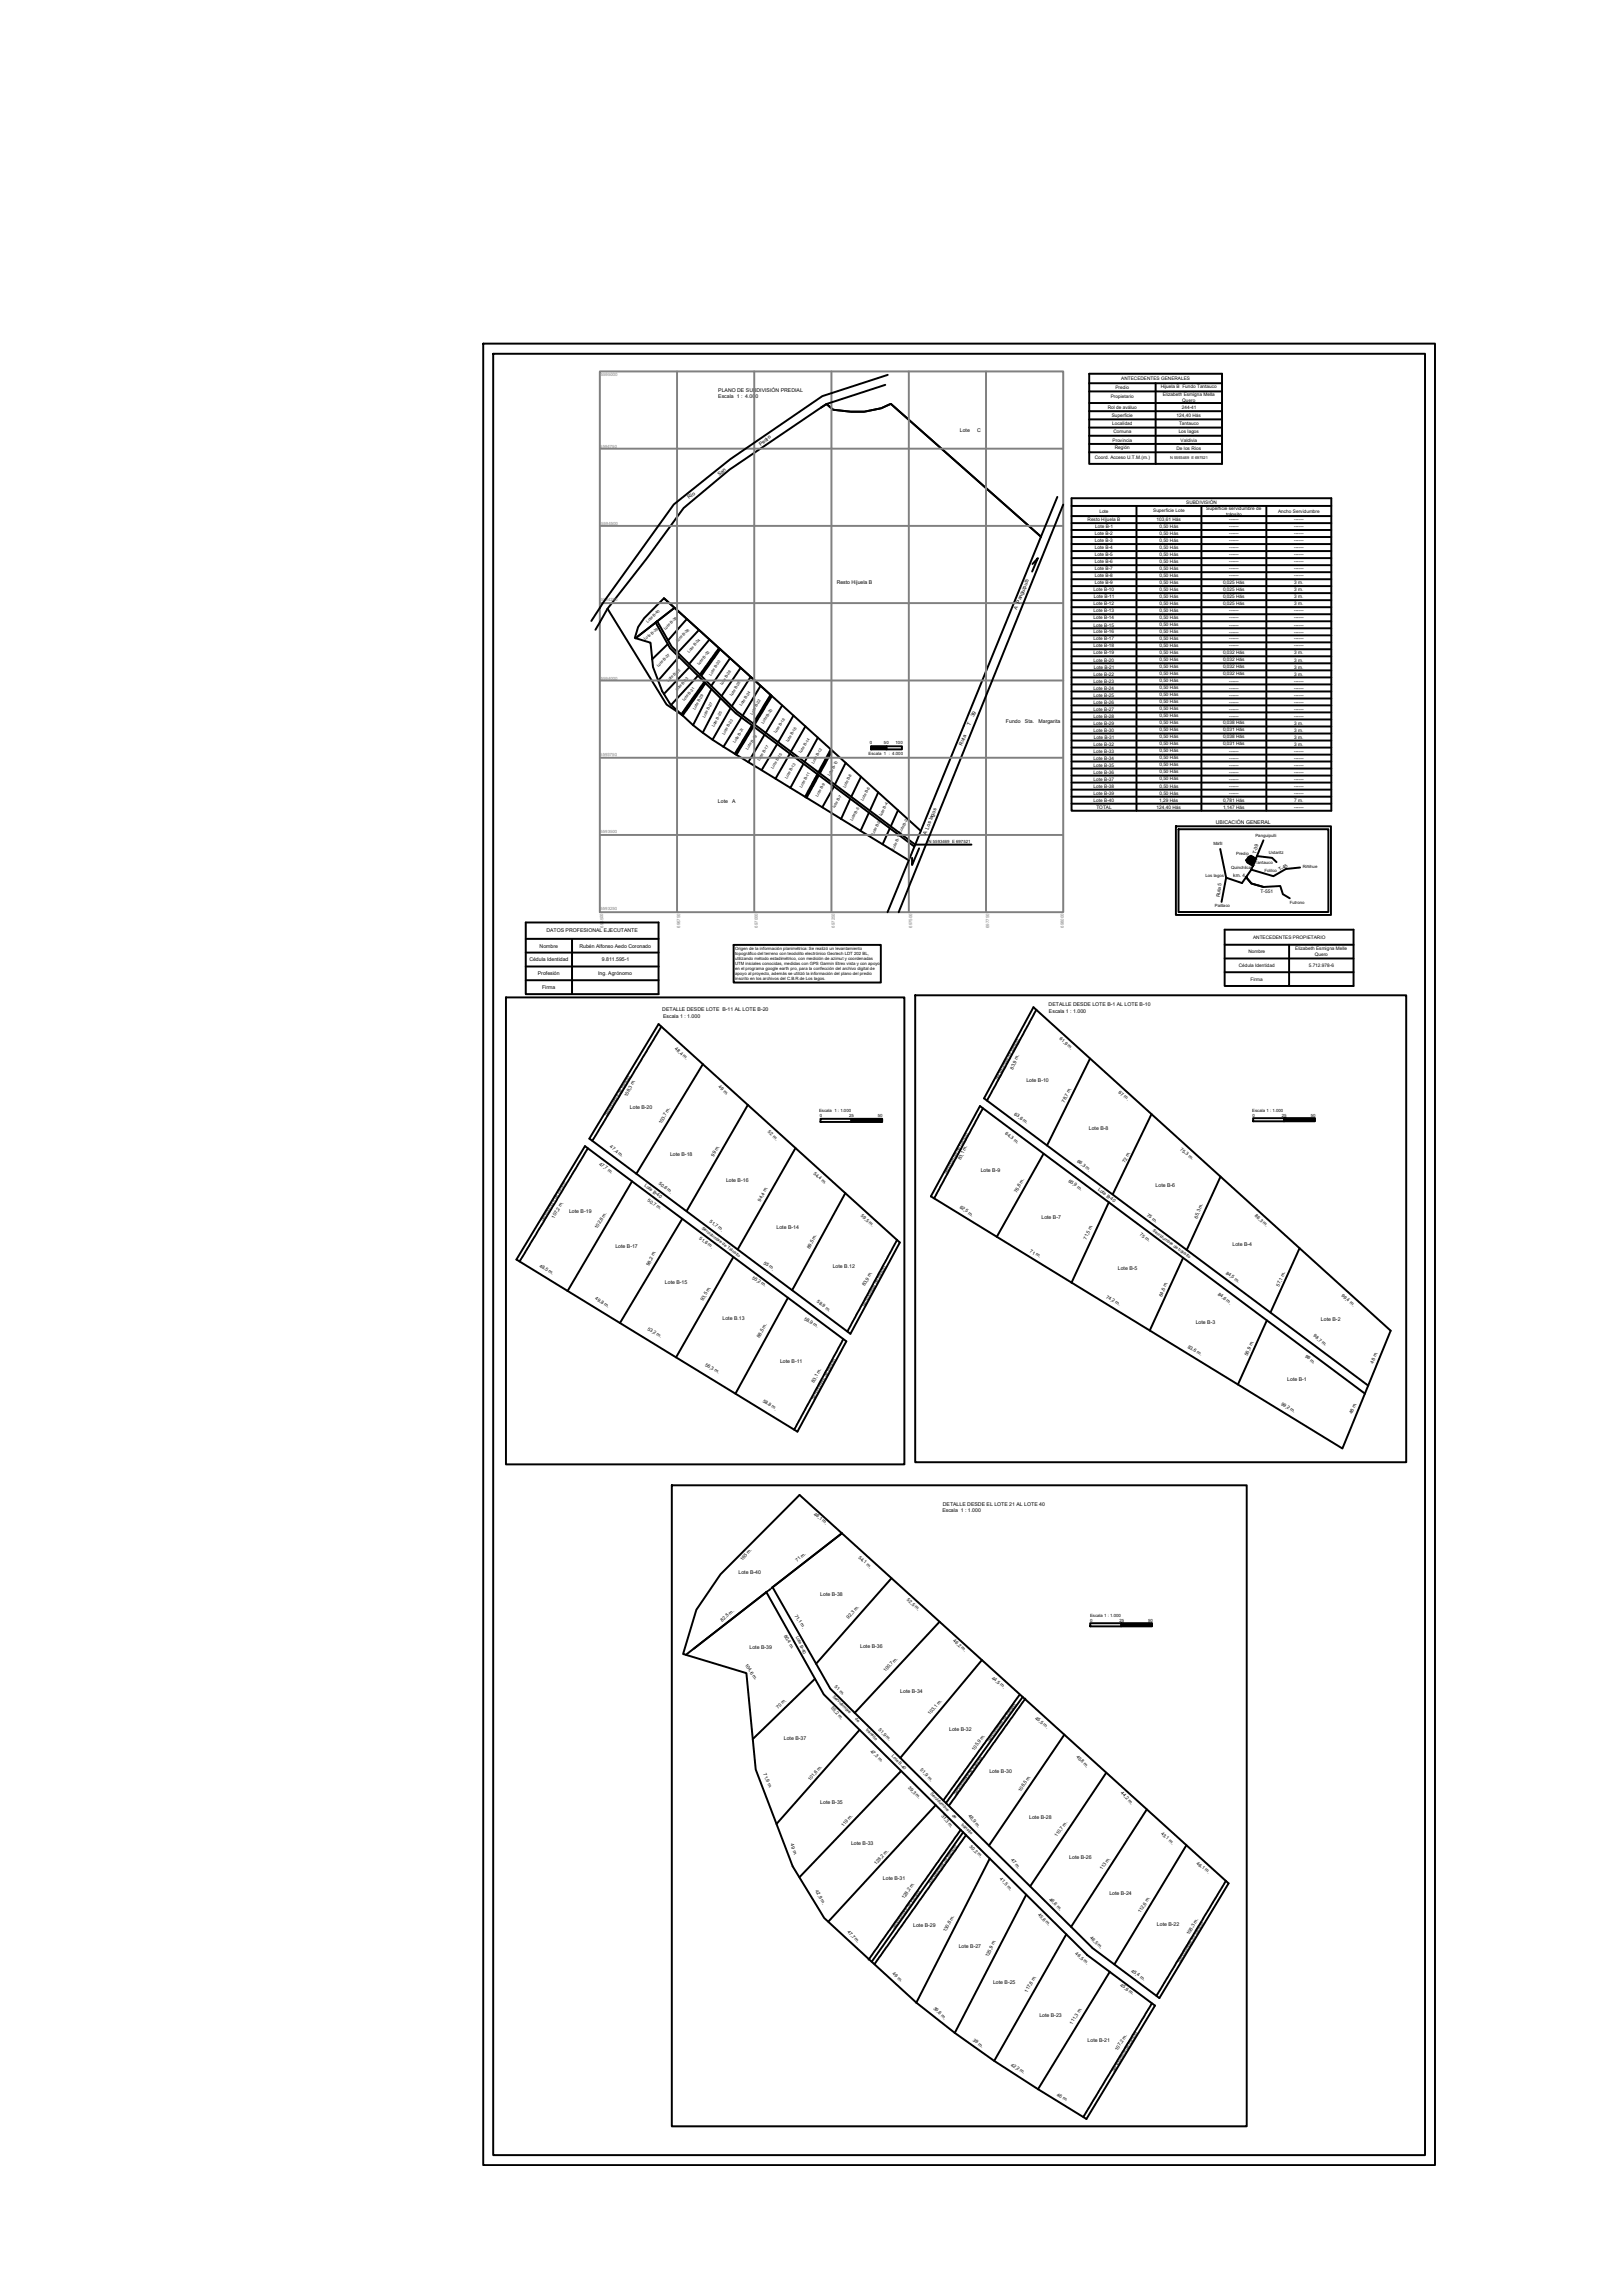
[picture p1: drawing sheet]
<svg xmlns="http://www.w3.org/2000/svg" width="210mm" height="297mm" viewBox="0 0 210 297" stroke-linecap="round" stroke-linejoin="round" font-family="sans-serif">
<defs><g id="words">
<g font-size=".7">
<text x="92.9" y="50.8">PLANO DE SUBDIVISIÓN PREDIAL</text>
<text x="92.9" y="51.5">Escala 1 : 4.000</text>
<text x="98.5" y="57.7" transform="rotate(-39 98.5 57.7)">Pedro</text>
<text x="124.2" y="56">Lote</text>
<text x="126.4" y="56">C</text>
<text x="89.2" y="64.6" transform="rotate(-38 89.2 64.6)">Río</text>
<text x="93.1" y="61.6" transform="rotate(-40 93.1 61.6)">San</text>
<text x="108.3" y="75.6">Resto Hijuela B</text>
<text x="131.6" y="78.9" transform="rotate(-67 131.6 78.9)">A Panguipulli</text>
<text x="125.5" y="93.9" transform="rotate(-65 125.5 93.9)">T</text>
<text x="126" y="92.8" transform="rotate(-65 126 92.8)">39</text>
<text x="130.2" y="93.5">Fundo</text>
<text x="132.6" y="93.5">Sta.</text>
<text x="134.4" y="93.5">Margarita</text>
<text x="124.5" y="96.5" transform="rotate(-66 124.5 96.5)">Ruta</text>
<text x="92.9" y="103.9">Lote</text>
<text x="94.8" y="103.9">A</text>
<text x="157.3" y="106.7">UBICACIÓN GENERAL</text>
<text x="119.9" y="108.1" transform="rotate(-68 119.9 108.1)">A Los lagos</text>
<text x="68.5" y="124.4">Cédula Identidad</text>
<text x="69.8" y="122.6">Nombre</text>
<text x="70.7" y="120.6">DATOS PROFESIONAL EJECUTANTE</text>
<text x="75" y="122.6">Rubén Alfonso Aedo Coronado</text>
<text x="77.9" y="124.4">9.811.595-1</text>
<text x="69.6" y="126.2">Profesión</text>
<text x="70.2" y="128">Firma</text>
<text x="77.4" y="126.1">Ing. Agrónomo</text>
<text x="85.7" y="130.8">DETALLE DESDE LOTE B-11 AL LOTE B-20</text>
<text x="85.8" y="131.7">Escala 1 : 1.000</text>
<text x="135.7" y="130.1">DETALLE DESDE LOTE B-1 AL LOTE B-10</text>
<text x="135.7" y="131">Escala 1 : 1.000</text>
<text x="81.5" y="143.5">Lote B-20</text>
<text x="132.8" y="140">Lote B-10</text>
<text x="86.7" y="149.5">Lote B-18</text>
<text x="140.9" y="146.2">Lote B-8</text>
<text x="94" y="152.9">Lote B-16</text>
<text x="126.9" y="151.6">Lote B-9</text>
<text x="149.5" y="153.6">Lote B-6</text>
<text x="73.6" y="156.9">Lote B-19</text>
<text x="79.6" y="161.4">Lote B-17</text>
<text x="100.5" y="159">Lote B-14</text>
<text x="134.8" y="157.7">Lote B-7</text>
<text x="159.5" y="161.1">Lote B-4</text>
<text x="86" y="166.1">Lote B-15</text>
<text x="107.8" y="164.1">Lote B.12</text>
<text x="144.7" y="164.3">Lote B-5</text>
<text x="93.5" y="170.8">Lote B.13</text>
<text x="154.7" y="171.2">Lote B-3</text>
<text x="170.9" y="170.8">Lote B-2</text>
<text x="101" y="176.4">Lote B-11</text>
<text x="166.6" y="178.7">Lote B-1</text>
<text x="121.9" y="195.6">Escala 1 : 1.000</text>
<text x="122" y="194.8">DETALLE DESDE EL LOTE 21 AL LOTE 40</text>
<text x="95.6" y="203.7">Lote B-40</text>
<text x="106.2" y="206.5">Lote B-38</text>
<text x="97" y="213.3">Lote B-39</text>
<text x="111.3" y="213.2">Lote B-36</text>
<text x="116.5" y="219">Lote B-34</text>
<text x="101.4" y="225.1">Lote B-37</text>
<text x="122.8" y="223.9">Lote B-32</text>
<text x="106.2" y="233.4">Lote B-35</text>
<text x="128" y="229.4">Lote B-30</text>
<text x="110.1" y="238.7">Lote B-33</text>
<text x="133.2" y="235.3">Lote B-28</text>
<text x="114.3" y="243.2">Lote B-31</text>
<text x="138.4" y="240.5">Lote B-26</text>
<text x="143.6" y="245.2">Lote B-24</text>
<text x="118.2" y="249.3">Lote B-29</text>
<text x="149.7" y="249.1">Lote B-22</text>
<text x="124.1" y="252">Lote B-27</text>
<text x="128.5" y="256.7">Lote B-25</text>
<text x="134.5" y="261">Lote B-23</text>
<text x="140.7" y="264.1">Lote B-21</text>
</g>
<g font-size=".6" fill="#808080">
<text x="77.8" y="48.6">5595000</text>
<text x="77.7" y="57.9">5594750</text>
<text x="77.8" y="67.9">5594500</text>
<text x="77.8" y="77.8">5594250</text>
<text x="77.8" y="87.9">5594000</text>
<text x="77.7" y="97.8">5593750</text>
<text x="77.7" y="107.8">5593500</text>
<text x="77.7" y="117.8">5593250</text>
<text x="78.1" y="120" transform="rotate(-91 78.1 120)">696500</text>
<text x="88" y="120" transform="rotate(-90 88 120)">696750</text>
<text x="98.1" y="120" transform="rotate(-90 98.1 120)">697000</text>
<text x="108" y="120" transform="rotate(-90 108 120)">697250</text>
<text x="118.1" y="120" transform="rotate(-90 118.1 120)">697500</text>
<text x="128" y="120.1" transform="rotate(-90 128 120.1)">697750</text>
<text x="137.7" y="120" transform="rotate(-90 137.7 120)">698000</text>
</g>
<g font-size=".6">
<text x="143.3" y="52.9">Rol de aváluo</text>
<text x="143.7" y="51.5">Propietario</text>
<text x="143.9" y="53.9">Superficie</text>
<text x="144.3" y="50.3">Predio</text>
<text x="145.1" y="49.2">ANTECEDENTES GENERALES</text>
<text x="150.2" y="50.3">Hijuela B Fundo Tantauco</text>
<text x="150.5" y="51.2">Elizabeth Esmigna Mella</text>
<text x="152.3" y="53.9">124,40 Hás</text>
<text x="152.9" y="52.9">244-41</text>
<text x="153" y="52">Quero</text>
<text x="141.7" y="59.4">Coord. Acceso U.T.M.(m.)</text>
<text x="143.9" y="55">Localidad</text>
<text x="144" y="57.1">Provincia</text>
<text x="144.1" y="56.1">Comuna</text>
<text x="144.3" y="58.1">Región</text>
<text x="152.3" y="58.2">De los Ríos</text>
<text x="152.5" y="56">Los lagos</text>
<text x="152.6" y="55">Tantauco</text>
<text x="152.8" y="57.1">Valdivia</text>
<text x="153.5" y="65.2">SUBDIVISIÓN</text>
<text x="156.1" y="66">Superficie servidumbre de</text>
<text x="140.7" y="67.4">Resto Hijuela B</text>
<text x="141.7" y="69.2">Lote B-2</text>
<text x="141.7" y="70.2">Lote B-3</text>
<text x="141.7" y="71.1">Lote B-4</text>
<text x="141.7" y="72">Lote B-5</text>
<text x="141.7" y="68.3">Lote B-1</text>
<text x="142.3" y="66.3">Lote</text>
<text x="149.2" y="66.3">Superficie Lote</text>
<text x="149.7" y="67.4">103,61 Hás</text>
<text x="150" y="68.3">0,50 Hás</text>
<text x="150" y="69.2">0,50 Hás</text>
<text x="150" y="70.1">0,50 Hás</text>
<text x="150" y="71">0,50 Hás</text>
<text x="150" y="71.9">0,50 Hás</text>
<text x="158.7" y="66.7">tránsito</text>
<text x="159.1" y="67.4">------</text>
<text x="159.1" y="68.3">------</text>
<text x="159.1" y="69.2">------</text>
<text x="159.1" y="70.2">------</text>
<text x="159.1" y="71.1">------</text>
<text x="159.1" y="72">------</text>
<text x="165.4" y="66.3">Ancho Servidumbre</text>
<text x="167.5" y="67.4">------</text>
<text x="167.5" y="68.3">------</text>
<text x="167.5" y="69.2">------</text>
<text x="167.5" y="70.2">------</text>
<text x="167.5" y="71.1">------</text>
<text x="167.5" y="72">------</text>
<text x="141.5" y="76.5">Lote B-10</text>
<text x="141.6" y="77.4">Lote B-11</text>
<text x="141.7" y="72.9">Lote B-6</text>
<text x="141.7" y="73.8">Lote B-7</text>
<text x="141.7" y="74.7">Lote B-8</text>
<text x="141.7" y="75.6">Lote B-9</text>
<text x="150" y="72.8">0,50 Hás</text>
<text x="150" y="73.8">0,50 Hás</text>
<text x="150" y="74.7">0,50 Hás</text>
<text x="150" y="75.6">0,50 Hás</text>
<text x="150" y="76.5">0,50 Hás</text>
<text x="150" y="77.4">0,50 Hás</text>
<text x="158.3" y="75.6">0,025 Hás</text>
<text x="158.3" y="76.5">0,025 Hás</text>
<text x="158.3" y="77.4">0,025 Hás</text>
<text x="159.1" y="72.9">------</text>
<text x="159.1" y="73.8">------</text>
<text x="159.1" y="74.7">------</text>
<text x="167.5" y="72.9">------</text>
<text x="167.5" y="73.8">------</text>
<text x="167.5" y="74.7">------</text>
<text x="167.5" y="75.6">3 m.</text>
<text x="167.5" y="76.5">3 m.</text>
<text x="167.5" y="77.4">3 m.</text>
<text x="141.5" y="78.3">Lote B-12</text>
<text x="141.5" y="79.2">Lote B-13</text>
<text x="141.5" y="80.1">Lote B-14</text>
<text x="141.5" y="81.1">Lote B-15</text>
<text x="141.5" y="81.9">Lote B-16</text>
<text x="141.5" y="82.9">Lote B-17</text>
<text x="141.5" y="83.8">Lote B-18</text>
<text x="150" y="78.3">0,50 Hás</text>
<text x="150" y="79.2">0,50 Hás</text>
<text x="150" y="80.1">0,50 Hás</text>
<text x="150" y="81">0,50 Hás</text>
<text x="150" y="81.9">0,50 Hás</text>
<text x="150" y="82.8">0,50 Hás</text>
<text x="150" y="83.7">0,50 Hás</text>
<text x="158.3" y="78.3">0,025 Hás</text>
<text x="159.1" y="79.2">------</text>
<text x="159.1" y="80.1">------</text>
<text x="159.1" y="81.1">------</text>
<text x="159.1" y="82">------</text>
<text x="159.1" y="82.9">------</text>
<text x="159.1" y="83.8">------</text>
<text x="167.5" y="79.2">------</text>
<text x="167.5" y="80.1">------</text>
<text x="167.5" y="81.1">------</text>
<text x="167.5" y="82">------</text>
<text x="167.5" y="82.9">------</text>
<text x="167.5" y="83.8">------</text>
<text x="167.5" y="78.3">3 m.</text>
<text x="141.5" y="84.7">Lote B-19</text>
<text x="141.5" y="85.6">Lote B-20</text>
<text x="141.5" y="87.4">Lote B-22</text>
<text x="141.5" y="88.3">Lote B-23</text>
<text x="141.5" y="89.2">Lote B-24</text>
<text x="141.6" y="86.5">Lote B-21</text>
<text x="150" y="84.6">0,50 Hás</text>
<text x="150" y="85.5">0,50 Hás</text>
<text x="150" y="86.5">0,50 Hás</text>
<text x="150" y="87.4">0,50 Hás</text>
<text x="150" y="88.3">0,50 Hás</text>
<text x="150" y="89.2">0,50 Hás</text>
<text x="158.3" y="84.6">0,032 Hás</text>
<text x="158.3" y="85.5">0,032 Hás</text>
<text x="158.3" y="86.5">0,032 Hás</text>
<text x="158.3" y="87.4">0,032 Hás</text>
<text x="159.1" y="88.3">------</text>
<text x="159.1" y="89.2">------</text>
<text x="167.5" y="88.3">------</text>
<text x="167.5" y="89.2">------</text>
<text x="167.5" y="84.7">3 m.</text>
<text x="167.5" y="85.6">3 m.</text>
<text x="167.5" y="86.5">3 m.</text>
<text x="167.5" y="87.4">3 m.</text>
<text x="141.5" y="90.1">Lote B-25</text>
<text x="141.5" y="91">Lote B-26</text>
<text x="141.5" y="91.9">Lote B-27</text>
<text x="141.5" y="92.8">Lote B-28</text>
<text x="141.5" y="93.8">Lote B-29</text>
<text x="141.5" y="94.7">Lote B-30</text>
<text x="141.6" y="95.6">Lote B-31</text>
<text x="150" y="90.1">0,50 Hás</text>
<text x="150" y="91">0,50 Hás</text>
<text x="150" y="91.9">0,50 Hás</text>
<text x="150" y="92.8">0,50 Hás</text>
<text x="150" y="93.7">0,50 Hás</text>
<text x="150" y="94.6">0,50 Hás</text>
<text x="150" y="95.5">0,50 Hás</text>
<text x="158.3" y="93.7">0,038 Hás</text>
<text x="158.3" y="94.6">0,031 Hás</text>
<text x="158.3" y="95.5">0,038 Hás</text>
<text x="159.1" y="90.1">------</text>
<text x="159.1" y="91">------</text>
<text x="159.1" y="91.9">------</text>
<text x="159.1" y="92.8">------</text>
<text x="167.5" y="90.1">------</text>
<text x="167.5" y="91">------</text>
<text x="167.5" y="91.9">------</text>
<text x="167.5" y="92.8">------</text>
<text x="167.5" y="93.8">3 m.</text>
<text x="167.5" y="94.7">3 m.</text>
<text x="167.5" y="95.6">3 m.</text>
<text x="112.4" y="97.7">Escala 1 : 4.000</text>
<text x="112.6" y="96.3">0</text>
<text x="114.4" y="96.3">50</text>
<text x="115.9" y="96.3">100</text>
<text x="141.5" y="96.5">Lote B-32</text>
<text x="141.5" y="97.4">Lote B-33</text>
<text x="141.5" y="98.3">Lote B-34</text>
<text x="141.5" y="99.2">Lote B-35</text>
<text x="141.5" y="100.1">Lote B-36</text>
<text x="141.5" y="101">Lote B-37</text>
<text x="141.5" y="101.9">Lote B-38</text>
<text x="150" y="96.4">0,50 Hás</text>
<text x="150" y="97.4">0,50 Hás</text>
<text x="150" y="98.2">0,50 Hás</text>
<text x="150" y="99.2">0,50 Hás</text>
<text x="150" y="100.1">0,50 Hás</text>
<text x="150" y="101">0,50 Hás</text>
<text x="150" y="101.9">0,50 Hás</text>
<text x="158.3" y="96.4">0,031 Hás</text>
<text x="159.1" y="97.4">------</text>
<text x="159.1" y="98.3">------</text>
<text x="159.1" y="99.2">------</text>
<text x="159.1" y="100.1">------</text>
<text x="159.1" y="101">------</text>
<text x="159.1" y="101.9">------</text>
<text x="167.5" y="97.4">------</text>
<text x="167.5" y="98.3">------</text>
<text x="167.5" y="99.2">------</text>
<text x="167.5" y="100.1">------</text>
<text x="167.5" y="101">------</text>
<text x="167.5" y="101.9">------</text>
<text x="167.5" y="96.5">3 m.</text>
<text x="141.5" y="102.8">Lote B-39</text>
<text x="141.5" y="103.7">Lote B-40</text>
<text x="141.9" y="104.7">TOTAL</text>
<text x="149.7" y="104.6">124,40 Hás</text>
<text x="150" y="103.7">1,29 Hás</text>
<text x="150" y="102.8">0,50 Hás</text>
<text x="158.3" y="103.7">0,781 Hás</text>
<text x="158.3" y="104.6">1,147 Hás</text>
<text x="159.1" y="102.8">------</text>
<text x="167.5" y="102.8">------</text>
<text x="167.5" y="104.7">------</text>
<text x="167.5" y="103.7">7 m.</text>
<text x="120.2" y="109.1">N 5593469 E 697521</text>
<text x="156" y="113.5">Los lagos</text>
<text x="157" y="109.3">Máfil</text>
<text x="159.3" y="112.4">Quinchilca</text>
<text x="159.6" y="113.5">km. 4</text>
<text x="160" y="110.6">Predio</text>
<text x="162.4" y="111.8">Tantauco</text>
<text x="162.5" y="108.3">Panguipulli</text>
<text x="162.6" y="110.5" transform="rotate(-77 162.6 110.5)">T-39</text>
<text x="163.6" y="112.9">Folilco</text>
<text x="164.2" y="110.5">Ustaritz</text>
<text x="165.6" y="112.7" transform="rotate(-31 165.6 112.7)">T-45</text>
<text x="168.6" y="112.4">Riñihue</text>
<text x="157.2" y="117.3">Paillaco</text>
<text x="157.8" y="116" transform="rotate(-83 157.8 116)">Ruta 5</text>
<text x="163.1" y="115.6">T-551</text>
<text x="166.9" y="116.9">Futrono</text>
<text x="95.1" y="122.9">Origen de la información planimétrica: Se realizó un levantamiento</text>
<text x="95.1" y="123.6">topográfico del terreno con teodolito electrónico Geotech LDT 202 BL,</text>
<text x="95.1" y="124.2">utilizando método estadimétrico, con medición de azimut y coordenadas</text>
<text x="95.1" y="124.8">UTM iniciales conocidas, medidas con GPS Garmin Etrex vista y con apoyo</text>
<text x="95.1" y="125.5">en el programa google earth pro, para la confección del archivo digital de</text>
<text x="160.3" y="125.1">Cédula Identidad</text>
<text x="161.6" y="123.3">Nombre</text>
<text x="162.2" y="121.5">ANTECEDENTES PROPIETARIO</text>
<text x="167.6" y="122.9">Elizabeth Esmigna Melle</text>
<text x="169.4" y="125.1">5.712.978-6</text>
<text x="170.1" y="123.7">Quero</text>
<text x="95.1" y="126.1">apoyo al proyecto, además se utilizó la información del plano del predio</text>
<text x="95.2" y="126.8">inscrito en los archivos del C.B.R.de Los lagos.</text>
<text x="161.8" y="126.9">Firma</text>
<text x="87.3" y="135.7" transform="rotate(42 87.3 135.7)">48,4 m.</text>
<text x="137.1" y="134.5" transform="rotate(40 137.1 134.5)">61,9 m.</text>
<text x="81.2" y="141.9" transform="rotate(-64 81.2 141.9)">108,3 m.</text>
<text x="92.9" y="140.7" transform="rotate(42 92.9 140.7)">49 m.</text>
<text x="106" y="143.8">Escala 1 : 1.000</text>
<text x="129.1" y="139.7" transform="rotate(-62 129.1 139.7)">Servidumbre de tránsito</text>
<text x="131.1" y="138.4" transform="rotate(-67 131.1 138.4)">83,9 m.</text>
<text x="137.8" y="142.7" transform="rotate(-63 137.8 142.7)">78,7 m.</text>
<text x="144.7" y="141.5" transform="rotate(35 144.7 141.5)">67 m.</text>
<text x="162.1" y="143.8">Escala 1 : 1.000</text>
<text x="78.5" y="144.4" transform="rotate(-59 78.5 144.4)">Servidumbre de tránsito</text>
<text x="78.9" y="148.4" transform="rotate(38 78.9 148.4)">47,4 m.</text>
<text x="85.6" y="145.4" transform="rotate(-61 85.6 145.4)">103,7 m.</text>
<text x="92.4" y="149.7" transform="rotate(-61 92.4 149.7)">99 m.</text>
<text x="99.3" y="146.5" transform="rotate(43 99.3 146.5)">52 m.</text>
<text x="106.1" y="144.6">0</text>
<text x="109.9" y="144.5">25</text>
<text x="113.6" y="144.6">50</text>
<text x="130.1" y="146.7" transform="rotate(37 130.1 146.7)">64,3 m.</text>
<text x="131.2" y="144.2" transform="rotate(35 131.2 144.2)">63,6 m.</text>
<text x="152.7" y="148.8" transform="rotate(37 152.7 148.8)">75,3 m.</text>
<text x="162.1" y="144.5">0</text>
<text x="165.9" y="144.4">25</text>
<text x="169.6" y="144.5">50</text>
<text x="77.5" y="150.7" transform="rotate(35 77.5 150.7)">47,7 m.</text>
<text x="83.3" y="153.5" transform="rotate(37 83.3 153.5)">Lote B-40</text>
<text x="83.8" y="155.4" transform="rotate(32 83.8 155.4)">50,7 m.</text>
<text x="85.2" y="153.2" transform="rotate(38 85.2 153.2)">50,6 m.</text>
<text x="98.4" y="155.5" transform="rotate(-62 98.4 155.5)">94,4 m.</text>
<text x="105.2" y="151.9" transform="rotate(42 105.2 151.9)">54,4 m.</text>
<text x="122.5" y="151.9" transform="rotate(-62 122.5 151.9)">Servidumbre de tránsito</text>
<text x="124.3" y="150.1" transform="rotate(-66 124.3 150.1)">83,1 m.</text>
<text x="131.6" y="154.4" transform="rotate(-61 131.6 154.4)">76,8 m.</text>
<text x="138.2" y="152.9" transform="rotate(34 138.2 152.9)">65,9 m.</text>
<text x="139.3" y="150.3" transform="rotate(37 139.3 150.3)">66,3 m.</text>
<text x="142.1" y="154" transform="rotate(37 142.1 154)">Lote B-40</text>
<text x="145.6" y="150.5" transform="rotate(-63 145.6 150.5)">72 m.</text>
<text x="70.2" y="158" transform="rotate(-60 70.2 158)">Servidumbre de tránsito</text>
<text x="71.7" y="157.7" transform="rotate(-59 71.7 157.7)">107,2 m.</text>
<text x="77.3" y="159" transform="rotate(-58 77.3 159)">102,8 m.</text>
<text x="90.5" y="160.3" transform="rotate(35 90.5 160.3)">51,6 m.</text>
<text x="90.8" y="158.9" transform="rotate(38 90.8 158.9)">Servidumbre de Tránsito</text>
<text x="91.8" y="158.1" transform="rotate(36 91.8 158.1)">51,7 m.</text>
<text x="104.8" y="161.6" transform="rotate(-63 104.8 161.6)">89,5 m.</text>
<text x="111.4" y="157.4" transform="rotate(41 111.4 157.4)">59,5 m.</text>
<text x="124.1" y="156.2" transform="rotate(35 124.1 156.2)">62,5 m.</text>
<text x="140.6" y="160.4" transform="rotate(-67 140.6 160.4)">71,5 m.</text>
<text x="147.5" y="159.8" transform="rotate(33 147.5 159.8)">75 m.</text>
<text x="148.4" y="157.3" transform="rotate(34 148.4 157.3)">75 m.</text>
<text x="149.1" y="159.3" transform="rotate(36 149.1 159.3)">Servidumbre de tránsito</text>
<text x="154.9" y="157.7" transform="rotate(-69 154.9 157.7)">65,3 m.</text>
<text x="162.4" y="157.4" transform="rotate(42 162.4 157.4)">86,3 m.</text>
<text x="69.8" y="163.9" transform="rotate(31 69.8 163.9)">48,5 m.</text>
<text x="84" y="163.8" transform="rotate(-65 84 163.8)">98,2 m.</text>
<text x="97.3" y="165.5" transform="rotate(30 97.3 165.5)">55,2 m.</text>
<text x="98.8" y="163.5" transform="rotate(34 98.8 163.5)">55 m.</text>
<text x="111.9" y="166.4" transform="rotate(-61 111.9 166.4)">83,9 m.</text>
<text x="133.2" y="162" transform="rotate(28 133.2 162)">71 m.</text>
<text x="143.1" y="167.9" transform="rotate(29 143.1 167.9)">74,2 m.</text>
<text x="150.4" y="167.8" transform="rotate(-68 150.4 167.8)">64,6 m.</text>
<text x="157.6" y="167.5" transform="rotate(38 157.6 167.5)">84,6 m.</text>
<text x="158.6" y="164.8" transform="rotate(36 158.6 164.8)">84,5 m.</text>
<text x="165.6" y="166.5" transform="rotate(-67 165.6 166.5)">57,1 m.</text>
<text x="173.6" y="167.7" transform="rotate(40 173.6 167.7)">99,4 m.</text>
<text x="77" y="168.1" transform="rotate(32 77 168.1)">49,8 m.</text>
<text x="83.8" y="172" transform="rotate(31 83.8 172)">53,2 m.</text>
<text x="91" y="168.3" transform="rotate(-60 91 168.3)">93,5 m.</text>
<text x="98.3" y="173.1" transform="rotate(-61 98.3 173.1)">88,5 m.</text>
<text x="104" y="170.7" transform="rotate(30 104 170.7)">58,9 m.</text>
<text x="105.7" y="168.5" transform="rotate(36 105.7 168.5)">58,9 m.</text>
<text x="111.9" y="169.1" transform="rotate(-62 111.9 169.1)">Servidumbre de tránsito</text>
<text x="169.9" y="172.9" transform="rotate(38 169.9 172.9)">98,7 m.</text>
<text x="91.2" y="176.7" transform="rotate(27 91.2 176.7)">56,3 m.</text>
<text x="105.4" y="178.9" transform="rotate(-63 105.4 178.9)">83,1 m.</text>
<text x="153.7" y="174.4" transform="rotate(29 153.7 174.4)">83,6 m.</text>
<text x="161.4" y="175.4" transform="rotate(-66 161.4 175.4)">56,9 m.</text>
<text x="168.9" y="175.5" transform="rotate(39 168.9 175.5)">99 m.</text>
<text x="177.7" y="176.4" transform="rotate(-67 177.7 176.4)">48 m.</text>
<text x="98.7" y="181.3" transform="rotate(34 98.7 181.3)">58,8 m.</text>
<text x="105.4" y="181.1" transform="rotate(-62 105.4 181.1)">Servidumbre de tránsito</text>
<text x="165.7" y="181.7" transform="rotate(32 165.7 181.7)">99,2 m.</text>
<text x="175" y="183" transform="rotate(-67 175 183)">48 m.</text>
<text x="105.3" y="195.9" transform="rotate(39 105.3 195.9)">46,1 m.</text>
<text x="96.1" y="201.9" transform="rotate(-49 96.1 201.9)">165 m.</text>
<text x="103.2" y="202.1" transform="rotate(-39 103.2 202.1)">71 m.</text>
<text x="111.1" y="201.5" transform="rotate(42 111.1 201.5)">54,1 m.</text>
<text x="93.5" y="209.8" transform="rotate(-40 93.5 209.8)">82,5 m.</text>
<text x="102.8" y="209" transform="rotate(58 102.8 209)">71,1 m.</text>
<text x="109.8" y="209.4" transform="rotate(-47 109.8 209.4)">92,3 m.</text>
<text x="117.3" y="207" transform="rotate(42 117.3 207)">52,5 m.</text>
<text x="141.1" y="209.1">Escala 1 : 1.000</text>
<text x="141.1" y="209.8">0</text>
<text x="144.9" y="209.8">25</text>
<text x="148.6" y="209.9">50</text>
<text x="96.4" y="215.4" transform="rotate(55 96.4 215.4)">104,6 m.</text>
<text x="101.4" y="211.6" transform="rotate(60 101.4 211.6)">80,4 m.</text>
<text x="103" y="211.8" transform="rotate(66 103 211.8)">Lote B-40</text>
<text x="123.3" y="212.3" transform="rotate(41 123.3 212.3)">46,2 m.</text>
<text x="100.7" y="221.1" transform="rotate(-45 100.7 221.1)">70 m.</text>
<text x="107.5" y="221" transform="rotate(48 107.5 221)">55,2 m.</text>
<text x="107.7" y="219.5" transform="rotate(45 107.7 219.5)">Servidumbre</text>
<text x="108" y="218.3" transform="rotate(42 108 218.3)">51 m.</text>
<text x="114.6" y="216.4" transform="rotate(-48 114.6 216.4)">100,7 m.</text>
<text x="120.3" y="221.9" transform="rotate(-48 120.3 221.9)">103,1 m.</text>
<text x="128.3" y="217.2" transform="rotate(37 128.3 217.2)">44,5 m.</text>
<text x="110.6" y="222.4" transform="rotate(45 110.6 222.4)">de</text>
<text x="112" y="223.8" transform="rotate(45 112 223.8)">tránsito</text>
<text x="112.6" y="226.6" transform="rotate(42 112.6 226.6)">47,3 m.</text>
<text x="113.7" y="223.8" transform="rotate(45 113.7 223.8)">51,9 m.</text>
<text x="115.4" y="227.2" transform="rotate(47 115.4 227.2)">Lote B-40</text>
<text x="126.1" y="226.5" transform="rotate(-54 126.1 226.5)">105,9 m.</text>
<text x="128.1" y="225.4" transform="rotate(-54 128.1 225.4)">Servidumbre de tránsito</text>
<text x="133.9" y="222.4" transform="rotate(39 133.9 222.4)">45,5 m.</text>
<text x="139.3" y="227.3" transform="rotate(48 139.3 227.3)">45,8 m.</text>
<text x="98.7" y="229.5" transform="rotate(64 98.7 229.5)">71,9 m.</text>
<text x="104.8" y="230.4" transform="rotate(-48 104.8 230.4)">101,6 m.</text>
<text x="117.5" y="231.3" transform="rotate(45 117.5 231.3)">39,3 m.</text>
<text x="119" y="229.1" transform="rotate(45 119 229.1)">51,9 m.</text>
<text x="120.4" y="232.1" transform="rotate(45 120.4 232.1)">Servidumbre</text>
<text x="123.7" y="232.2" transform="rotate(-54 123.7 232.2)">Servidumbre de tránsito</text>
<text x="132.1" y="231.8" transform="rotate(-57 132.1 231.8)">108,5 m.</text>
<text x="145" y="232" transform="rotate(47 145 232)">44,2 m.</text>
<text x="102.3" y="238.6" transform="rotate(70 102.3 238.6)">49 m.</text>
<text x="109.2" y="236.4" transform="rotate(-50 109.2 236.4)">119 m.</text>
<text x="121.8" y="234.9" transform="rotate(51 121.8 234.9)">31,3 m.</text>
<text x="123.2" y="234.9" transform="rotate(45 123.2 234.9)">de</text>
<text x="124.4" y="236.1" transform="rotate(45 124.4 236.1)">tránsito</text>
<text x="125.3" y="235" transform="rotate(49 125.3 235)">48,9 m.</text>
<text x="125.4" y="239" transform="rotate(42 125.4 239)">30,2 m.</text>
<text x="136.8" y="237.7" transform="rotate(-54 136.8 237.7)">110,7 m.</text>
<text x="150.2" y="237.2" transform="rotate(42 150.2 237.2)">43,1 m.</text>
<text x="105.5" y="244.6" transform="rotate(61 105.5 244.6)">42,9 m.</text>
<text x="113.4" y="241.2" transform="rotate(-47 113.4 241.2)">128,2 m.</text>
<text x="117" y="245.7" transform="rotate(-55 117 245.7)">128,2 m.</text>
<text x="120.4" y="243.7" transform="rotate(-55 120.4 243.7)">Servidumbre de tránsito</text>
<text x="129.4" y="243.1" transform="rotate(48 129.4 243.1)">41,5 m.</text>
<text x="130.8" y="240.6" transform="rotate(50 130.8 240.6)">47 m.</text>
<text x="135.7" y="245.8" transform="rotate(45 135.7 245.8)">46,6 m.</text>
<text x="142.6" y="242" transform="rotate(-56 142.6 242)">113 m.</text>
<text x="154.8" y="241.1" transform="rotate(38 154.8 241.1)">46,1 m.</text>
<text x="109.6" y="249.9" transform="rotate(48 109.6 249.9)">47,7 m.</text>
<text x="115.7" y="249.6" transform="rotate(-55 115.7 249.6)">Servidumbre de tránsito</text>
<text x="122.4" y="250" transform="rotate(-61 122.4 250)">130,8 m.</text>
<text x="134.3" y="247.7" transform="rotate(45 134.3 247.7)">45,6 m.</text>
<text x="141" y="250.7" transform="rotate(45 141 250.7)">46,5 m.</text>
<text x="147.6" y="247.5" transform="rotate(-57 147.6 247.5)">112,6 m.</text>
<text x="153.9" y="250.4" transform="rotate(-60 153.9 250.4)">108,3 m.</text>
<text x="115.5" y="255.4" transform="rotate(39 115.5 255.4)">49 m.</text>
<text x="127.9" y="253.2" transform="rotate(-65 127.9 253.2)">125,9 m.</text>
<text x="132.9" y="257.8" transform="rotate(-59 132.9 257.8)">117,8 m.</text>
<text x="139.1" y="252.8" transform="rotate(40 139.1 252.8)">46,5 m.</text>
<text x="144.9" y="256.9" transform="rotate(36 144.9 256.9)">45,6 m.</text>
<text x="146.4" y="255.1" transform="rotate(34 146.4 255.1)">45,4 m.</text>
<text x="152.7" y="253.9" transform="rotate(-59 152.7 253.9)">Servidumbre de tránsito</text>
<text x="120.7" y="259.9" transform="rotate(43 120.7 259.9)">39,6 m.</text>
<text x="138.8" y="261.9" transform="rotate(-57 138.8 261.9)">111,3 m.</text>
<text x="125.9" y="264" transform="rotate(36 125.9 264)">39 m.</text>
<text x="130.8" y="267.3" transform="rotate(32 130.8 267.3)">42,2 m.</text>
<text x="144.2" y="268.1" transform="rotate(-59 144.2 268.1)">Servidumbre de tránsito</text>
<text x="144.6" y="265.3" transform="rotate(-57 144.6 265.3)">107,2 m.</text>
<text x="136.7" y="271.1" transform="rotate(26 136.7 271.1)">46 m.</text>
</g>
<g font-size=".5">
<text x="151.4" y="59.4">N 5593469 E 697521</text>
<text x="83.5" y="82.8" transform="rotate(-39 83.5 82.8)">Lote B-39</text>
<text x="83.8" y="80.6" transform="rotate(-44 83.8 80.6)">Lote B-40</text>
<text x="86.1" y="81.5" transform="rotate(-45 86.1 81.5)">Lote B-38</text>
<text x="87.7" y="83.1" transform="rotate(-45 87.7 83.1)">Lote B-36</text>
<text x="85.2" y="86.3" transform="rotate(-45 85.2 86.3)">Lote B-37</text>
<text x="86.5" y="88.2" transform="rotate(-41 86.5 88.2)">Lote B-35</text>
<text x="87.7" y="89.4" transform="rotate(-49 87.7 89.4)">Lote B-33</text>
<text x="89.2" y="84.5" transform="rotate(-49 89.2 84.5)">Lote B-34</text>
<text x="90.5" y="86.1" transform="rotate(-52 90.5 86.1)">Lote B-32</text>
<text x="92" y="87.4" transform="rotate(-56 92 87.4)">Lote B-30</text>
<text x="93.4" y="88.7" transform="rotate(-56 93.4 88.7)">Lote B-28</text>
<text x="88.5" y="90.7" transform="rotate(-50 88.5 90.7)">Lote B-31</text>
<text x="89.9" y="91.8" transform="rotate(-59 89.9 91.8)">Lote B-29</text>
<text x="91.2" y="92.9" transform="rotate(-61 91.2 92.9)">Lote B-27</text>
<text x="92.4" y="94.1" transform="rotate(-61 92.4 94.1)">Lote B-25</text>
<text x="93.8" y="95" transform="rotate(-59 93.8 95)">Lote B-23</text>
<text x="94.7" y="90.1" transform="rotate(-59 94.7 90.1)">Lote B-26</text>
<text x="96" y="91.4" transform="rotate(-56 96 91.4)">Lote B-24</text>
<text x="97.4" y="92.5" transform="rotate(-60 97.4 92.5)">Lote B-22</text>
<text x="98.8" y="93.6" transform="rotate(-56 98.8 93.6)">Lote B-20</text>
<text x="100.4" y="94.9" transform="rotate(-56 100.4 94.9)">Lote B-18</text>
<text x="95.2" y="96.1" transform="rotate(-59 95.2 96.1)">Lote B-21</text>
<text x="96.8" y="97" transform="rotate(-56 96.8 97)">Lote B-19</text>
<text x="98.3" y="98.4" transform="rotate(-56 98.3 98.4)">Lote B-17</text>
<text x="100" y="99.4" transform="rotate(-56 100 99.4)">Lote B-15</text>
<text x="101.9" y="100.7" transform="rotate(-59 101.9 100.7)">Lote B-13</text>
<text x="102" y="96" transform="rotate(-59 102 96)">Lote B-16</text>
<text x="103.6" y="97.5" transform="rotate(-56 103.6 97.5)">Lote B-14</text>
<text x="103.8" y="101.9" transform="rotate(-60 103.8 101.9)">Lote B-11</text>
<text x="105.3" y="98.8" transform="rotate(-60 105.3 98.8)">Lote B-12</text>
<text x="107.4" y="100.4" transform="rotate(-61 107.4 100.4)">Lote B-10</text>
<text x="109.4" y="101.9" transform="rotate(-63 109.4 101.9)">Lote B-8</text>
<text x="105.8" y="103.1" transform="rotate(-59 105.8 103.1)">Lote B-9</text>
<text x="108" y="104.6" transform="rotate(-59 108 104.6)">Lote B-7</text>
<text x="110.3" y="106.2" transform="rotate(-61 110.3 106.2)">Lote B-5</text>
<text x="111.7" y="103.6" transform="rotate(-62 111.7 103.6)">Lote B-6</text>
<text x="113.1" y="108" transform="rotate(-63 113.1 108)">Lote B-3</text>
<text x="114.1" y="105.6" transform="rotate(-64 114.1 105.6)">Lote B-4</text>
<text x="116.6" y="107.8" transform="rotate(-63 116.6 107.8)">Lote B-2</text>
<text x="115.7" y="109.9" transform="rotate(-67 115.7 109.9)">Lote B-1</text>
</g>
<text font-size=".4" x="93.3" y="90.4" transform="rotate(45 93.3 90.4)">Lote B-40</text>
</g></defs>
<!-- layer: 0 -->
<g fill="none" stroke="#000" stroke-width=".25">
<path d="M62.5 44.5h123.2v235.6h-123.2zM63.8 45.8h120.6v233h-120.6zM106.2 52.7l.8-.4 .8 .7 2.3 .3h1.8l2.1-.5 1.3-.6 19.4 17.2-19.4-17.2-1.3 .6-2.1 .5h-1.8l-2.3-.3-.8-.7-12.6 8.5-5.9 4.9-4.8 6.5-5.1 6.5 7.7 12.5 2 1.4 .3-.3M114.6 49.8l-7.6 2.5M114.9 48.5l-8.5 2.8-11.9 8.1-7.3 5.9-9.1 12.6-1.6 2.4M141 48.4h17.1v11.6h-17.1zM141 49.6h17.1M141 50.6h17.1M141 52.1h17.1M141 53.2h17.1M141 54.3h17.1M141 55.3h17.1"/>
<path d="M141 56.4h17.1M141 57.4h17.1M141 58.5h17.1M149.5 49.6v10.4M78.6 78.7l-1.5 2.8M85.9 77.4l13.9 12.6-2.2 3.7M87.3 78.6l-2.2 1.8 1.8 3.3 8.5 8.3 23 17.3h7.3M133.6 73l.7-.8-.7 1.7M136.8 64.3l-19.2 47-8.8-5.4M137.6 65.3l-21.3 52.7M138.7 64.5h33.6v40.4h-33.6zM138.7 65.5h33.6"/>
<path d="M138.7 66.8h33.6M138.7 67.7h33.6M138.7 68.6h33.6M138.7 69.5h33.6M138.7 70.4h33.6M138.7 71.3h33.6M138.7 72.2h33.6M138.7 73.1h33.6M138.7 74h33.6M138.7 74.9h33.6M138.7 75.8h33.6M138.7 76.7h33.6"/>
<path d="M138.7 77.6h33.6M138.7 78.6h33.6M138.7 79.5h33.6M147.1 65.5v39.4M155.5 65.5v39.4M163.9 65.5v39.4M58.2 87.7h.1M84.8 80.5l1.9 3.3 8.5 8.5 23.1 17.2M84.8 80.5l-2.3 1.9M84.8 80.5l-2.6 2.1M84.9 80.5h-.1M84.9 80.5h.1"/>
<path d="M85 80.4h.1M86.4 83.3l-2 2M87.8 85l-2.6 3M88.4 92.1l-.3 .3M88.7 91.6l-.2 .4M88.9 80.1l-2.4 2.8M88.9 91.8l-.3 .3M89.1 91.1l-.3 .4M89.2 86.3l-3.3 3.5M89.3 91.3l-.3 .4M89.4 90.6l-.2 .4M89.6 90.8l-.3 .4"/>
<path d="M89.7 93.8l-3-2.7-1-1.7-1.2-3.1-.3-3.2-2-.6 .4-1.4 .8-1.1 2.5-2.6 33.3 30.1M89.7 93.8l2.5 1.9 1.4 .9M89.8 90.1l-.3 .4M90 90.3l-.3 .4M90.1 89.6l-.3 .4M90.3 89.8l-.3 .4M90.3 87.4l-3.4 3.8M90.5 81.5l-2.8 2.9M90.5 89.2l-.3 .3M90.7 89.3l-.3 .4M90.7 87.1l-.1 .2M90.8 88.7l-.3 .4"/>
<path d="M90.9 87.2l-.1 .2M91 88.8l-.3 .4M91.1 86.6l-.3 .4M91.1 88.2l-.2 .4M91.2 88.3l-2.9 4.2M91.3 86.7l-.3 .4M91.3 88.4l-.2 .3M91.4 86.1l-.3 .4M91.6 86.2l-.3 .4M91.8 85.6l-.3 .4M91.8 82.7l-2.6 3.2M92 85.8l-.3 .4"/>
<path d="M92.1 89.2l-2.4 4.6M92.1 85.1l-.3 .4M92.3 85.3l-.3 .4M92.5 84.7l-.3 .3M92.7 84.8l-.3 .4M92.8 84.2l-.3 .3M93 84.3l-.3 .4M93 83.9l-.1 .2M93.1 83.9l-2.5 3.5M93.2 84l-.1 .2M93.2 90.3l-2.3 4.5M93.6 96.6l3.2 2"/>
<path d="M94.5 85.2l-2.5 3.5M94.5 91.6l-2.3 4.1M95.2 97.3l-.1 .2M95.4 97.4l-.1 .2M95.6 96.8l-.3 .4M95.7 96.9l-.2 .4M95.8 86.4l-2.4 3.7M95.9 96.3l-.3 .4M96 92.8l-2.4 3.8M96.1 96.4l-.3 .4M96.2 95.7l-.3 .4M96.4 95.9l-.3 .4"/>
<path d="M96.5 95.2l-.3 .4M96.7 95.3l-.3 .5M96.8 94.7l-.3 .4M96.8 98.6l12 7.3M97 94.8l-.3 .5M97.1 94.2l-.2 .4M97.1 87.6l-2.4 3.8M97.3 93.8l-.1 .3M97.3 94.3l-.2 .4M97.4 93.9l-2.2 3.7M97.5 94l-.1 .2M97.6 93.3l-.1 .3"/>
<path d="M97.8 93.5l-.2 .2M97.9 92.8l-.2 .4M98.1 93l-.2 .4M98.2 92.3l-.2 .4M98.4 88.7l-2.3 3.9M98.4 92.5l-.2 .4M98.6 91.8l-.3 .4M98.7 92l-.2 .4M98.9 91.3l-.3 .4M98.9 95l-2.1 3.6M99 91.4l-.2 .4M99.2 90.8l-.3 .4"/>
<path d="M99.4 90.9l-.3 .4M99.5 90.3l-.3 .4M99.7 90.4l-.3 .4M99.7 89.9l-.1 .3M99.9 90.1l-.2 .2M100.6 96.3l-2 3.3M101.2 91.3l-2.1 3.5M102.2 97.5l-1.8 3.2M102.7 92.6l-2 3.4M104 98.8l-1.7 3.1M104.2 94l-1.9 3.2M105.8 95.4l-1.7 3.2"/>
<path d="M106.1 99.5l-.2 .4M106.3 99.7l-.2 .4M106.4 99l-.2 .4M106.6 99.2l-.3 .4M106.7 98.5l-.2 .4M106.9 98.6l-.3 .5M107 97.9l-.3 .5M107.2 98.1l-.3 .4M107.3 97.4l-.3 .4M107.4 97.6l-.2 .4M107.5 97l-.2 .3M107.6 97l-1.6 3"/>
<path d="M107.7 97.1l-.2 .4M109.4 98.7l-1.4 2.8M112.7 96.5h4v.5h-4zM114.7 96.5v.5M138.7 80.4h33.6M138.7 81.3h33.6M138.7 82.2h33.6M138.7 83.1h33.6M138.7 84h33.6M138.7 84.9h33.6M138.7 85.8h33.6M138.7 86.7h33.6"/>
<path d="M138.7 87.6h33.6M138.7 88.5h33.6M138.7 89.5h33.6M138.7 90.4h33.6M138.7 91.3h33.6M138.7 92.2h33.6M138.7 93.1h33.6M138.7 94h33.6M138.7 94.9h33.6M138.7 95.8h33.6M138.7 96.7h33.6M138.7 97.6h33.6"/>
<path d="M138.7 98.5h33.6M138.7 99.4h33.6M68 119.3h17.2v9.3h-17.2zM104.3 103.1h.1M104.4 102.7l-.2 .4M104.6 102.9l-.2 .3M104.7 102.2l-.3 .4M104.9 102.3l-.3 .5M105 101.7l-.3 .4M105.1 101.8l-.2 .4M105.2 101.1l-.2 .5M105.4 101.3l-.2 .4"/>
<path d="M105.5 100.6l-.2 .4M105.7 100.8l-.2 .4M105.8 100.2l-.2 .3M105.9 100.2l-1.6 3M106 100.3l-.2 .4M107.9 101.8l-1.5 2.6M110 103.3l-1.2 2.6M111.4 100.5l-1.2 2.6M112.4 105.1l-1 2.4M113.7 102.5l-1.1 2.4M115.2 107.2l-1 2M116.2 104.8l-.9 2.1"/>
<path d="M117.6 111.3l-2.7 6.7M118.9 109.8l-.9 2.1v-.9M138.7 100.3h33.6M138.7 101.2h33.6M138.7 102.2h33.6M138.7 103.1h33.6M138.7 104h33.6M152.2 106.9h20v11.5h-20zM152.5 107.3h19.4v10.7h-19.4zM157.9 109.8l.8 3.7-.6 3.2M161.3 113.5h.1M161.3 113.5l.7 .8 1.5 .5 2.2-.2 .3 1.1 .9 .5"/>
<path d="M161.3 113.5l.7 .8 1.5 .5M161.5 111l.4-.3 .6 .4-.4 .9-.7-.4-.1-.3zM161.9 112.5l-1.2 1.7-2-.7M162.7 110.8l1.9 .2 .6 .5M163.5 108.7l-1.6 3.8M168.2 112.2l-1.8 .2-1.6 1-2.9-.9M65.5 129h51.5v60.4h-51.5zM68 121.5h17.2M68 123.2h17.2M68 125h17.2M68 126.8h17.2M74 121.5v7.1"/>
<path d="M81.6 139.5l-.3 .4M81.9 139l-.3 .4M82.2 138.5l-.3 .4M82.5 138l-.3 .4M82.8 137.4l-.2 .4M83.1 136.9l-.2 .4M83.4 136.4l-.2 .4M83.7 135.9l-.2 .4M84 135.4l-.2 .4M84.4 134.9l-.3 .4M84.7 134.4l-.3 .4M85 133.8l-.3 .4"/>
<path d="M85.2 132.5l31.2 28.2-6.3 11.9-33.8-25.3zM85.3 133.3l-.3 .4M85.6 132.8l-.2 .4M91 137.7l-8.7 14.2M94.9 122.2h19.1v4.9h-19.1zM118.4 128.8h63.6v60.4h-63.6zM125 122.8h.1M129.3 139.5l-.2 .4M129.6 138.9l-.2 .5M129.9 138.4l-.2 .4M130.2 137.9l-.3 .4M130.5 137.4l-.3 .4"/>
<path d="M130.8 136.8l-.3 .5M131 136.3l-.2 .4M131.3 135.8l-.2 .4M131.6 135.3l-.2 .4M131.9 134.7l-.2 .5M132.2 134.2l-.3 .4M132.5 133.7l-.3 .4M132.7 133.1l-.2 .5M133 132.6l-.2 .4M133.3 132.1l-.2 .4M133.6 131.6l-.2 .4M133.9 131l-.2 .5"/>
<path d="M134.1 130.6l-.2 .3M141.1 137l-5.6 11.2M158.5 120.3h16.7v7.3h-16.7zM158.5 122.2h16.7M158.5 124h16.7M158.5 125.8h16.7M166.8 122.2v5.4M69.3 159.8l-.2 .4M69.6 159.3l-.2 .4M69.9 158.8l-.2 .4M70.2 158.2l-.2 .5M70.5 157.7l-.2 .4"/>
<path d="M70.9 157.2l-.3 .4M71.2 156.7l-.3 .4M71.5 156.2l-.3 .4M71.8 155.7l-.3 .4M72.1 155.2l-.3 .4M72.4 154.7l-.3 .4M72.7 154.1l-.2 .4M73 153.6l-.2 .4M73.3 153.1l-.2 .4M73.6 152.6l-.2 .4M73.9 152.1l-.2 .4M74.3 151.6l-.3 .4"/>
<path d="M74.6 151.1l-.3 .4M74.9 150.5l-.3 .4M75.2 150l-.3 .4M75.5 149.5l-.2 .4M75.7 148.3l33.8 25.2-6.3 11.7-36.4-22.3zM75.8 149l-.2 .4M76.1 148.6l-.2 .3M76.9 147.2l-.2 .4M77.2 146.7l-.2 .4M77.5 146.2l-.2 .4M77.8 145.6l-.2 .5M78.2 145.1l-.3 .4"/>
<path d="M78.5 144.6l-.3 .4M78.8 144.1l-.3 .4M79.1 143.6l-.3 .4M79.4 143.1l-.3 .4M79.7 142.6l-.3 .4M80 142.1l-.2 .4M80.3 141.5l-.2 .5M80.6 141l-.2 .4M80.9 140.5l-.2 .4M81.2 140l-.2 .4M81.8 152.8l-8.3 14.2M88.3 157.7l-8.1 13.5"/>
<path d="M96.8 142.9l-7.9 13.8M102.9 148.5l-7.4 13.1M106.2 144.7h8v.4h-8zM109.4 154.4l-6.9 12.5M110.2 144.7v.4M121 154.8l-.1 .2M121.3 154.3l-.2 .4M121.6 153.7l-.2 .5M121.9 153.2l-.3 .4M122.2 152.7l-.3 .4M122.4 152.2l-.2 .4M122.7 151.6l-.2 .4"/>
<path d="M123 151.1l-.2 .4M123.3 150.6l-.2 .4M123.6 150.1l-.3 .4M123.9 149.5l-.3 .5M124.1 149l-.2 .4M124.4 148.5l-.2 .4M124.7 147.9l-.2 .5M125 147.4l-.2 .4M125.3 146.9l-.2 .4M125.6 146.4l-.2 .4M125.9 145.8l-.3 .4M126.2 145.3l-.3 .4"/>
<path d="M126.4 144.8l-.2 .4M126.7 144.2l-.2 .5M127 143.7l-.2 .5M127.2 143.4l-.1 .2M127.9 142.1l-.2 .3M128.2 141.6l-.3 .4M128.4 141l-.2 .5M128.7 140.5l-.2 .4M129 140l-.2 .4M135 149.3l-6 10.7M143.5 155.5l-4.8 10.4M149 144.1l-5 10.4"/>
<path d="M158 152.2l-4.4 9.5M162.2 144.7h8v.4h-8zM166.2 144.7v.4M67.4 162.9l-.2 .3M67.8 162.4l-.3 .4M68.1 161.8l-.3 .4M68.4 161.3l-.3 .4M68.7 160.8l-.3 .4M69 160.3l-.3 .4M94.9 162.6l-7.4 13M102 167.9l-6.8 12.4M105.5 180l-.2 .4"/>
<path d="M105.8 179.4l-.3 .5M106.1 178.9l-.3 .4M106.3 178.4l-.2 .4M106.6 177.8l-.2 .5M106.9 177.3l-.2 .4M107.2 176.8l-.2 .4M107.5 176.3l-.2 .4M107.8 175.7l-.2 .5M108.1 175.2l-.3 .4M108.4 174.7l-.3 .4M108.6 174.2l-.2 .4M108.9 173.6l-.2 .5"/>
<path d="M109.1 173.3l-.1 .2M109.8 171.9l-.1 .4M110.1 171.4l-.2 .4M110.4 170.9l-.2 .4M110.7 170.3l-.2 .5M111 169.8l-.2 .4M111.3 169.3l-.3 .4M111.6 168.8l-.3 .4M111.9 168.2l-.3 .5M112.1 167.7l-.2 .4M112.4 167.2l-.2 .4M112.7 166.7l-.2 .4"/>
<path d="M113 166.1l-.2 .4M113.3 165.6l-.3 .4M113.6 165.1l-.3 .4M113.8 164.5l-.2 .5M114.1 164l-.2 .4M114.4 163.5l-.2 .4M114.7 163l-.2 .4M115 162.4l-.2 .5M115.3 161.9l-.3 .4M115.6 161.4l-.3 .4M115.9 160.9l-.3 .4M116.1 160.4l-.2 .3"/>
<path d="M138.7 165.9l-18.2-11.1 6.3-11.7 49.8 37.2M138.7 165.9l35 21.5 6.3-15.2-46.3-41.9-6.4 11.8 49.8 37.2M153.1 162.7l-4.3 9.4M163.9 170.8l-3.7 8.3M168.2 161.5l-3.8 8.3M86.9 192.2h74.4v82.9h-74.4zM102.9 184.7l-.1 .3M103.2 184.2l-.2 .4M103.3 185.1h.1M103.5 183.6l-.2 .5M103.8 183.1l-.2 .4M104.1 182.6l-.3 .4"/>
<path d="M104.3 182.1l-.2 .4M104.6 181.5l-.2 .5M104.9 181l-.2 .4M105.2 180.5l-.2 .4M109 198.4l-9 6.9M99.2 206l7.4 13.2 34.1 33.7M99.4 205.8l-10.6 8.3M99.7 205.6l-.2 .1M100 205.3l7.4 13.2 33.9 33.5M100 205.3l-.2 .2M105.5 217.2l-8.1 7.8M115.4 204.2l-9.8 11.1"/>
<path d="M121.6 209.8l-11 11.8M127.1 214.8l-10.6 12.6M131.7 219.6l-.3 .4M131.9 219.3l-.1 .2M132.3 219.5l-9.9 13.8M132.7 219.8l-.2 .2M141.1 210h8v.4h-8zM145.1 210v.4M111.2 223.8l-10.7 12.2M116.6 229.1l-13.2 13.8M121.1 233.5l-13.9 15.1M122.2 232.7l-.1 .2"/>
<path d="M122.3 239.6l-.2 .3M122.6 232.2l-.3 .4M122.7 239.1l-.3 .3M122.9 231.8l-.3 .3M123 238.6l-.3 .4M123 233.3l-.2 .2M123.3 231.3l-.3 .4M123.4 238.1l-.3 .4M123.4 232.8l-.3 .4M123.4 239.7l-.3 .4M123.6 230.8l-.3 .4M123.7 237.6l-.3 .4"/>
<path d="M123.7 232.3l-.2 .4M123.7 239.2l-.2 .4M124 230.3l-.3 .4M124.1 237.1l-.3 .4M124.1 231.8l-.3 .4M124.1 238.7l-.3 .4M124.3 236.7l-.2 .3M124.3 229.8l-.3 .4M124.4 231.3l-.3 .4M124.4 238.2l-.3 .4M124.6 237.1l-11.8 16.7M124.7 229.3l-.3 .4"/>
<path d="M124.8 230.9l-.3 .3M124.8 237.7l-.3 .4M125 237.4l-.2 .2M125 228.8l-.3 .4M125.1 230.4l-.3 .3M125.4 228.4l-.3 .3M125.5 229.9l-.3 .4M125.7 227.9l-.3 .3M125.8 229.4l-.3 .4M126.1 227.4l-.3 .4M126.2 228.9l-.3 .4M126.4 226.9l-.2 .4"/>
<path d="M126.5 228.4l-.3 .4M126.8 226.4l-.3 .4M126.9 227.9l-.3 .4M127.1 225.9l-.2 .4M127.2 227.4l-.3 .4M127.5 225.4l-.3 .4M127.6 226.9l-.3 .4M127.8 224.9l-.2 .4M127.9 226.4l-.3 .5M128.2 224.5l-.3 .3M128.3 226l-.3 .4M128.5 224l-.2 .4"/>
<path d="M128.6 225.5l-.3 .4M128.9 223.5l-.3 .4M129 225l-.3 .4M129.3 223l-.3 .4M129.3 224.5l-.3 .4M129.6 222.5l-.3 .4M129.7 224l-.3 .4M129.9 222l-.2 .4M130 223.5l-.3 .4M130.3 221.5l-.3 .4M130.4 223l-.3 .4M130.6 221.1l-.2 .4"/>
<path d="M130.7 222.6l-.3 .3M131 220.6l-.3 .4M131 222.1l-.2 .3M131.3 220.1l-.2 .4M131.4 221.6l-.3 .4M131.7 221.1l-.2 .4M132.1 220.6l-.3 .4M132.4 220.1l-.2 .4M137.7 224.4l-9.7 14.4M143.2 229.3l-9.9 14.7M148.4 234.1l-9.8 15.2M153.5 238.7l-9.3 15.4"/>
<path d="M112.6 253.2l-.2 .3M113 252.8l-.3 .3M113.3 252.3l-.3 .4M113.3 253.9l-.1 .2M113.7 251.8l-.3 .4M113.7 253.4l-.3 .4M114 251.3l-.3 .4M114 252.9l-.3 .4M114.3 250.8l-.2 .4M114.4 252.4l-.3 .4M114.7 250.3l-.3 .4M114.7 251.9l-.3 .4"/>
<path d="M115 249.8l-.2 .4M115.1 251.4l-.3 .4M115.4 249.3l-.3 .4M115.4 250.9l-.3 .4M115.7 248.8l-.2 .4M115.8 250.5l-.3 .3M116.1 248.4l-.3 .3M116.1 250l-.3 .3M116.4 247.9l-.3 .3M116.4 249.5l-.2 .4M116.8 247.4l-.3 .4M116.8 249l-.3 .4"/>
<path d="M117.1 246.9l-.3 .4M117.1 248.5l-.2 .4M117.5 246.4l-.3 .4M117.5 248l-.3 .4M117.8 245.9l-.3 .4M117.8 247.5l-.2 .4M118.2 245.4l-.3 .4M118.2 247l-.3 .4M118.5 244.9l-.3 .4M118.5 246.5l-.2 .4M118.6 259.1l5 3.9 5.1 3.6 5.6 3.7M118.9 244.4l-.3 .4"/>
<path d="M118.9 246l-.3 .5M119.2 244l-.3 .3M119.2 245.6l-.3 .3M119.5 243.5l-.2 .3M119.6 245.1l-.3 .4M119.9 243l-.3 .4M119.9 244.6l-.3 .4M120.2 242.5l-.2 .4M120.3 244.1l-.3 .4M120.6 242l-.3 .4M120.6 243.6l-.3 .4M120.9 241.5l-.2 .4"/>
<path d="M121 243.1l-.3 .4M121.3 241l-.3 .4M121.3 242.6l-.3 .4M121.6 240.5l-.2 .4M121.7 242.1l-.3 .4M122 240l-.3 .4M122 241.6l-.3 .4M122.4 241.2l-.3 .3M122.7 240.7l-.3 .4M123 240.2l-.2 .4M128.1 240.4l-9.5 18.7M132.8 245.1l-9.2 17.9"/>
<path d="M138 250.2l-9.3 16.4M140.6 252.9l8.9 6.6-8.9 14.6-6.3-3.8M141.3 252l8.7 6.5 9-14.8-55.5-50.3-10.3 10.3-3.1 4.6-1.7 5.7 8.2 2.5 1.2 12.4 4.8 12.6 4.1 6.6 11.9 11M143.6 255.1l-9.3 15.2M148.8 259.7l-.3 .4M149.1 259.2l-.2 .4M149.9 257.8l-.2 .4M150.2 257.2l-.2 .4M150.5 256.7l-.2 .4M150.9 256.2l-.3 .4M151.2 255.7l-.3 .4M151.5 255.2l-.3 .4"/>
<path d="M151.8 254.7l-.3 .4M152.1 254.2l-.2 .4M152.4 253.6l-.2 .4M152.7 253.1l-.2 .4M153 252.6l-.2 .4M153.3 252.1l-.2 .4M153.7 251.6l-.3 .4M154 251.1l-.3 .4M154.3 250.6l-.3 .4M154.6 250l-.3 .5M154.9 249.5l-.2 .4M155.2 249l-.3 .4"/>
<path d="M155.5 248.5l-.2 .4M155.8 248l-.2 .4M156.1 247.5l-.2 .4M156.4 247l-.2 .4M156.7 246.5l-.2 .4M157.1 245.9l-.3 .5M157.4 245.4l-.3 .4M157.7 244.9l-.3 .4M158 244.4l-.3 .4M158.3 243.9l-.2 .4M158.6 243.3l-.2 .5M140.4 273.5l-.2 .4"/>
<path d="M140.7 273l-.2 .4M141 272.5l-.2 .4M141.3 272l-.2 .4M141.7 271.4l-.3 .5M142 270.9l-.3 .5M142.3 270.4l-.3 .4M142.6 269.9l-.3 .4M142.9 269.4l-.3 .4M143.2 268.9l-.3 .4M143.5 268.4l-.2 .4M143.8 267.9l-.2 .4M144.1 267.3l-.2 .5"/>
<path d="M144.4 266.8l-.2 .5M144.7 266.3l-.2 .4M145.1 265.8l-.3 .4M145.4 265.3l-.3 .4M145.7 264.8l-.3 .4M146 264.3l-.3 .4M146.3 263.8l-.2 .4M146.6 263.2l-.2 .5M146.9 262.7l-.2 .5M147.2 262.2l-.2 .4M147.5 261.7l-.2 .4M147.9 261.2l-.3 .4"/>
<path d="M148.2 260.7l-.3 .4M148.5 260.2l-.3 .4"/>
</g>
<g fill="#000" stroke="#000" stroke-width=".13">
<path d="M161.6 111.7h.7l-.1 .2zM161.7 110.8l.2-.1 .1 .1z"/>
<path d="M112.7 96.5l2 .5v-.5zM112.7 96.5l2 .5h-2z"/>
<path d="M161.6 111.7l.4 .2h.2zM162 111.9h.2l-.1 .1z"/>
<path d="M161.7 110.8l.5 .1-.2-.1zM161.6 110.9l.1-.1 .5 .1z"/>
<path d="M161.6 110.9l.8 .1-.2-.1zM161.5 111l.1-.1 .8 .1z"/>
<path d="M161.3 111.3l1 .2v-.2zM161.3 111.3l1 .2h-.9z"/>
<path d="M161.4 111.5l.9 .1zM161.4 111.5l.9 .1z"/>
<path d="M161.4 111.6h.9zM161.4 111.6h.9z"/>
<path d="M161.5 111.6l.8 .1zM161.5 111.6l.8 .1z"/>
<path d="M161.6 111.7h.7zM161.6 111.7h.7z"/>
<path d="M161.5 111l1 .1-.1-.1zM161.5 111l1 .1h-1.1z"/>
<path d="M161.3 111.3h1.1zM161.3 111.3h1.1z"/>
<path d="M161.4 111.2l1 .1 .1-.1zM161.4 111.2l1 .1h-1.1z"/>
<path d="M161.4 111.1h1.1zM161.4 111.1l1.1 .1h-1.1z"/>
<path d="M110.2 144.7l4 .4v-.4zM110.2 144.7l4 .4h-4z"/>
<path d="M166.2 144.7l4 .4v-.4zM166.2 144.7l4 .4h-4z"/>
<path d="M145.1 210l4 .4v-.4zM145.1 210l4 .4h-4z"/>
</g>
<path d="M77.6 48.1h60v69.9h-60zM77.6 58h60M87.6 48.1v69.9M97.6 48.1v69.9M107.6 48.1v69.9M117.6 48.1v69.9M127.6 48.1v69.9M77.6 78h60M77.6 68h60M77.6 88h60M77.6 98h60M77.6 108h60" fill="none" stroke="#808080" stroke-width=".25"/>
<use href="#words"/>
</svg>
